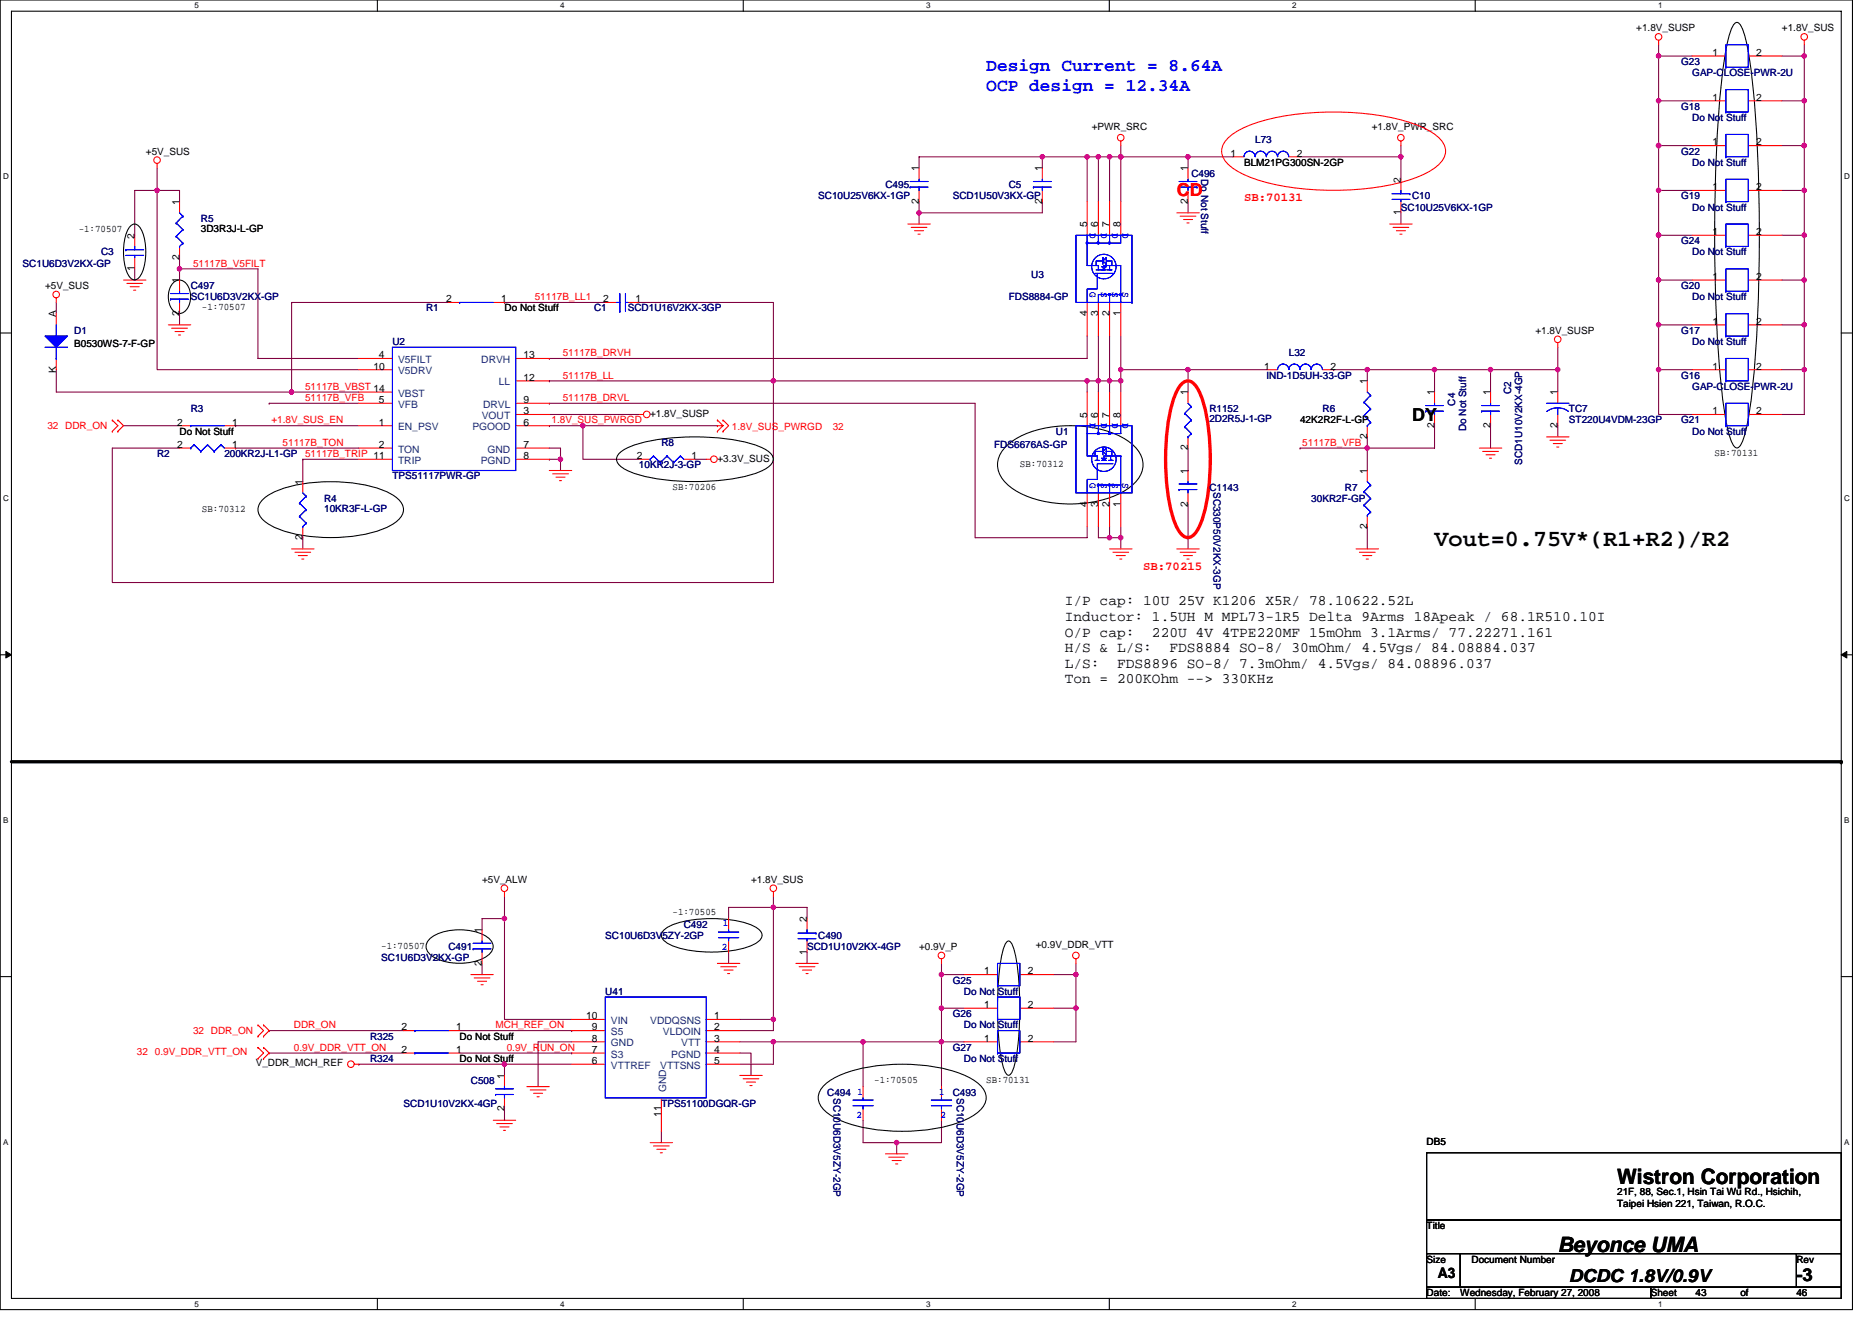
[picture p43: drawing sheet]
<svg xmlns="http://www.w3.org/2000/svg" width="297mm" height="210mm" viewBox="0 0 297 210" stroke-linecap="round" stroke-linejoin="round" font-family="sans-serif">
<defs><g id="words">
<text font-size="3.7" x="227.6" y="86.7">Vout=0.75V*(R1+R2)/R2</text>
<g font-size="3.4">
<text x="256.6" y="187.9">Wistron Corporation</text>
<text x="247.2" y="198.7">Beyonce UMA</text>
</g>
<g font-size="2.8" fill="#00f">
<text x="156.5" y="11.2">Design Current = 8.64A</text>
<text x="156.5" y="14.4">OCP design = 12.34A</text>
</g>
<text font-size="2.8" fill="#f00" x="186.7" y="31.1">CD</text>
<g font-size="2.8">
<text x="224.1" y="66.8">DY</text>
<text x="249" y="203.5">DCDC 1.8V/0.9V</text>
<text x="285" y="203.4">-3</text>
</g>
<g font-size="2.3">
<text x="168.9" y="96.1">I/P cap: 10U 25V K1206 X5R/ 78.10622.52L</text>
<text x="168.9" y="98.6">Inductor: 1.5UH M MPL73-1R5 Delta 9Arms 18Apeak / 68.1R510.10I</text>
<text x="168.9" y="101">O/P cap:</text>
<text x="182.8" y="101">220U 4V 4TPE220MF 15mOhm 3.1Arms/ 77.22271.161</text>
<text x="168.9" y="103.5">H/S &amp; L/S:</text>
<text x="168.9" y="106">L/S:</text>
<text x="177.3" y="106">FDS8896 SO-8/ 7.3mOhm/ 4.5Vgs/ 84.08896.037</text>
<text x="185.6" y="103.5">FDS8884 SO-8/ 30mOhm/ 4.5Vgs/ 84.08884.037</text>
<text x="168.9" y="108.5">Ton = 200KOhm --&gt; 330KHz</text>
<text x="228.2" y="202.9">A3</text>
</g>
<g font-size="1.9" fill="#f00">
<text x="197.4" y="31.9">SB:70131</text>
<text x="181.4" y="90.5">SB:70215</text>
</g>
<g font-size="1.6">
<text x="259.6" y="5">+1.8V_SUSP</text>
<text x="282.7" y="5">+1.8V_SUS</text>
<text x="271.7" y="8.9">1</text>
<text x="278.7" y="8.9">2</text>
<text x="271.7" y="16">1</text>
<text x="278.7" y="16">2</text>
<text x="173.2" y="20.6">+PWR_SRC</text>
<text x="217.7" y="20.6">+1.8V_PWR_SRC</text>
<text x="271.7" y="23.1">1</text>
<text x="278.7" y="23.1">2</text>
<text x="23.2" y="24.5">+5V_SUS</text>
<text x="145.8" y="27.2" transform="rotate(-90 145.8 27.2)">1</text>
<text x="165.4" y="27.2" transform="rotate(-90 165.4 27.2)">1</text>
<text x="188.5" y="27.2" transform="rotate(-90 188.5 27.2)">1</text>
<text x="195.3" y="24.9">1</text>
<text x="197.4" y="26.3">BLM21PG300SN-2GP</text>
<text x="205.8" y="24.9">2</text>
<text x="222.3" y="29" transform="rotate(-90 222.3 29)">2</text>
<text x="28.5" y="32.5" transform="rotate(-90 28.5 32.5)">1</text>
<text x="145.8" y="32.4" transform="rotate(-90 145.8 32.4)">2</text>
<text x="165.4" y="32.4" transform="rotate(-90 165.4 32.4)">2</text>
<text x="188.5" y="32.4" transform="rotate(-90 188.5 32.4)">2</text>
<text x="222.3" y="34.2" transform="rotate(-90 222.3 34.2)">1</text>
<text x="271.7" y="30.2">1</text>
<text x="278.7" y="30.2">2</text>
<text x="12.5" y="36.8">-1:70507</text>
<text x="21.4" y="37.9" transform="rotate(-90 21.4 37.9)">2</text>
<text x="28.5" y="41.3" transform="rotate(-90 28.5 41.3)">2</text>
<text x="31.9" y="36.8">3D3R3J-L-GP</text>
<text x="172.5" y="36.1" transform="rotate(-90 172.5 36.1)">5</text>
<text x="174.3" y="36.1" transform="rotate(-90 174.3 36.1)">6</text>
<text x="176" y="36.1" transform="rotate(-90 176 36.1)">7</text>
<text x="177.8" y="36.1" transform="rotate(-90 177.8 36.1)">8</text>
<text x="271.7" y="37.3">1</text>
<text x="278.7" y="37.3">2</text>
<text x="7.2" y="45.9">+5V_SUS</text>
<text x="21.4" y="43.1" transform="rotate(-90 21.4 43.1)">1</text>
<text x="28.5" y="45" transform="rotate(-90 28.5 45)">1</text>
<text x="70.8" y="48">2</text>
<text x="79.5" y="48">1</text>
<text x="95.7" y="48">2</text>
<text x="100.9" y="48">1</text>
<text x="271.7" y="44.4">1</text>
<text x="278.7" y="44.4">2</text>
<text x="8.9" y="50.3" transform="rotate(-90 8.9 50.3)">A</text>
<text x="28.5" y="50.2" transform="rotate(-90 28.5 50.2)">2</text>
<text x="32" y="49.3">-1:70507</text>
<text x="80" y="49.4">Do Not Stuff</text>
<text x="172.5" y="50.2" transform="rotate(-90 172.5 50.2)">4</text>
<text x="174.3" y="50.2" transform="rotate(-90 174.3 50.2)">3</text>
<text x="176" y="50.2" transform="rotate(-90 176 50.2)">2</text>
<text x="177.8" y="50.2" transform="rotate(-90 177.8 50.2)">1</text>
<text x="243.6" y="53">+1.8V_SUSP</text>
<text x="271.7" y="51.5">1</text>
<text x="278.7" y="51.5">2</text>
<text x="8.9" y="59.2" transform="rotate(-90 8.9 59.2)">K</text>
<text x="11.8" y="55.1">B0530WS-7-F-GP</text>
<text x="59.2" y="58.7">10</text>
<text x="60.1" y="56.9">4</text>
<text x="83.1" y="56.9">13</text>
<text x="200.6" y="58.7">1</text>
<text x="211.1" y="58.7">2</text>
<text x="271.7" y="58.7">1</text>
<text x="278.7" y="58.7">2</text>
<text x="60.1" y="64">5</text>
<text x="83.1" y="65.8">3</text>
<text x="83.1" y="60.4">12</text>
<text x="83.1" y="64">9</text>
<text x="188.5" y="62.8" transform="rotate(-90 188.5 62.8)">1</text>
<text x="216.9" y="61" transform="rotate(-90 216.9 61)">1</text>
<text x="227.6" y="62.8" transform="rotate(-90 227.6 62.8)">1</text>
<text x="236.5" y="62.8" transform="rotate(-90 236.5 62.8)">1</text>
<text x="247.2" y="62.8" transform="rotate(-90 247.2 62.8)">1</text>
<text x="271.7" y="65.8">1</text>
<text x="278.7" y="65.8">2</text>
<text x="28.1" y="67.5">2</text>
<text x="28.1" y="71.1">2</text>
<text x="28.5" y="69">Do Not Stuff</text>
<text x="36.8" y="67.5">1</text>
<text x="36.8" y="71.1">1</text>
<text x="60.1" y="67.5">1</text>
<text x="60.1" y="71.1">2</text>
<text x="83.1" y="67.5">6</text>
<text x="83.1" y="71.1">7</text>
<text x="103.2" y="66.1">+1.8V_SUSP</text>
<text x="172.5" y="66.3" transform="rotate(-90 172.5 66.3)">5</text>
<text x="174.3" y="66.3" transform="rotate(-90 174.3 66.3)">6</text>
<text x="176" y="66.3" transform="rotate(-90 176 66.3)">7</text>
<text x="177.8" y="66.3" transform="rotate(-90 177.8 66.3)">8</text>
<text x="188.5" y="71.5" transform="rotate(-90 188.5 71.5)">2</text>
<text x="206.3" y="67.2">42K2R2F-L-GP</text>
<text x="216.9" y="69.7" transform="rotate(-90 216.9 69.7)">2</text>
<text x="227.6" y="67.9" transform="rotate(-90 227.6 67.9)">2</text>
<text x="236.5" y="67.9" transform="rotate(-90 236.5 67.9)">2</text>
<text x="247.2" y="67.9" transform="rotate(-90 247.2 67.9)">2</text>
<text x="48" y="77" transform="rotate(-90 48 77)">1</text>
<text x="83.1" y="72.9">8</text>
<text x="101" y="72.9">2</text>
<text x="106.7" y="77.7">SB:70206</text>
<text x="109.7" y="72.9">1</text>
<text x="113.8" y="73.3">+3.3V_SUS</text>
<text x="161.8" y="74.1">SB:70312</text>
<text x="188.5" y="75.2" transform="rotate(-90 188.5 75.2)">1</text>
<text x="216.9" y="75.2" transform="rotate(-90 216.9 75.2)">1</text>
<text x="272.1" y="72.4">SB:70131</text>
<text x="32" y="81.3">SB:70312</text>
<text x="172.5" y="80.4" transform="rotate(-90 172.5 80.4)">4</text>
<text x="174.3" y="80.4" transform="rotate(-90 174.3 80.4)">3</text>
<text x="176" y="80.4" transform="rotate(-90 176 80.4)">2</text>
<text x="177.8" y="80.4" transform="rotate(-90 177.8 80.4)">1</text>
<text x="188.5" y="80.4" transform="rotate(-90 188.5 80.4)">2</text>
<text x="216.9" y="83.9" transform="rotate(-90 216.9 83.9)">2</text>
<text x="48" y="85.7" transform="rotate(-90 48 85.7)">2</text>
<text x="76.5" y="140.1">+5V_ALW</text>
<text x="119.2" y="140.1">+1.8V_SUS</text>
<text x="76.5" y="148.1" transform="rotate(-90 76.5 148.1)">1</text>
<text x="106.7" y="145.3">-1:70505</text>
<text x="128" y="146.3" transform="rotate(-90 128 146.3)">2</text>
<text x="60.5" y="150.6">-1:70507</text>
<text x="76.5" y="153.3" transform="rotate(-90 76.5 153.3)">2</text>
<text x="128" y="151.5" transform="rotate(-90 128 151.5)">1</text>
<text x="145.8" y="150.8">+0.9V_P</text>
<text x="156.1" y="154.7">1</text>
<text x="163.1" y="154.7">2</text>
<text x="164.3" y="150.4">+0.9V_DDR_VTT</text>
<text x="93" y="161.8">10</text>
<text x="113.3" y="161.8">1</text>
<text x="156.1" y="160">1</text>
<text x="163.1" y="160">2</text>
<text x="63.7" y="167.1">2</text>
<text x="63.7" y="163.6">2</text>
<text x="72.4" y="167.1">1</text>
<text x="72.4" y="163.6">1</text>
<text x="72.9" y="165">Do Not Stuff</text>
<text x="93.9" y="163.6">9</text>
<text x="93.9" y="165.3">8</text>
<text x="93.9" y="167.1">7</text>
<text x="113.3" y="165.3">3</text>
<text x="113.3" y="163.6">2</text>
<text x="113.3" y="167.1">4</text>
<text x="156.1" y="165.3">1</text>
<text x="163.1" y="165.3">2</text>
<text x="40.6" y="169.3">V_DDR_MCH_REF</text>
<text x="72.9" y="168.6">Do Not Stuff</text>
<text x="80" y="171.2" transform="rotate(-90 80 171.2)">1</text>
<text x="93.9" y="168.9">6</text>
<text x="113.3" y="168.9">5</text>
<text x="138.7" y="171.9">-1:70505</text>
<text x="156.5" y="171.9">SB:70131</text>
<text x="80" y="176.4" transform="rotate(-90 80 176.4)">2</text>
<text x="104.9" y="177.3" transform="rotate(-90 104.9 177.3)">11</text>
<text x="226.4" y="181.7">DB5</text>
<text x="256.6" y="189.7">21F, 88, Sec.1, Hsin Tai Wu Rd., Hsichih,</text>
<text x="256.6" y="191.5">Taipei Hsien 221, Taiwan, R.O.C.</text>
<text x="226.4" y="195.1">Title</text>
<text x="226.4" y="200.4">Size</text>
<text x="233.5" y="200.4">Document Number</text>
<text x="285" y="200.4">Rev</text>
<text x="226.4" y="205.7">Date:</text>
<text x="231.7" y="205.7">Wednesday, February 27, 2008</text>
<text x="261.9" y="205.7">Sheet</text>
<text x="269" y="205.7">43</text>
<text x="276.2" y="205.7">of</text>
<text x="285" y="205.7">46</text>
</g>
<g font-size="1.6" fill="#000080">
<text x="266.7" y="10.3">G23</text>
<text x="266.7" y="17.4">G18</text>
<text x="268.5" y="12.1">GAP-CLOSE-PWR-2U</text>
<text x="199.2" y="22.8">L73</text>
<text x="268.5" y="19.2">Do Not Stuff</text>
<text x="140.5" y="29.9">C495</text>
<text x="160.1" y="29.9">C5</text>
<text x="189" y="28.1">C496</text>
<text x="190.6" y="28.4" transform="rotate(90 190.6 28.4)">Do Not Stuff</text>
<text x="266.7" y="24.5">G22</text>
<text x="268.5" y="26.3">Do Not Stuff</text>
<text x="31.9" y="35.2">R5</text>
<text x="129.8" y="31.6">SC10U25V6KX-1GP</text>
<text x="151.2" y="31.6">SCD1U50V3KX-GP</text>
<text x="222.3" y="33.4">SC10U25V6KX-1GP</text>
<text x="224.1" y="31.6">C10</text>
<text x="266.7" y="31.6">G19</text>
<text x="268.5" y="33.4">Do Not Stuff</text>
<text x="16" y="40.5">C3</text>
<text x="266.7" y="38.8">G24</text>
<text x="268.5" y="40.5">Do Not Stuff</text>
<text x="3.6" y="42.3">SC1U6D3V2KX-GP</text>
<text x="30.3" y="45.9">C497</text>
<text x="30.3" y="47.6">SC1U6D3V2KX-GP</text>
<text x="160.1" y="47.6">FDS8884-GP</text>
<text x="163.6" y="44.1">U3</text>
<text x="266.7" y="45.9">G20</text>
<text x="268.5" y="47.6">Do Not Stuff</text>
<text x="11.8" y="53">D1</text>
<text x="67.6" y="49.4">R1</text>
<text x="94.3" y="49.4">C1</text>
<text x="99.6" y="49.4">SCD1U16V2KX-3GP</text>
<text x="266.7" y="53">G17</text>
<text x="62.3" y="54.8">U2</text>
<text x="204.5" y="56.5">L32</text>
<text x="268.5" y="54.8">Do Not Stuff</text>
<text x="30.3" y="65.4">R3</text>
<text x="191.9" y="65.4">R1152</text>
<text x="201" y="60.1">IND-1D5UH-33-GP</text>
<text x="209.8" y="65.4">R6</text>
<text x="230.9" y="64.4" transform="rotate(-90 230.9 64.4)">C4</text>
<text x="239.8" y="62.6" transform="rotate(-90 239.8 62.6)">C2</text>
<text x="249" y="65.4">TC7</text>
<text x="266.7" y="60.1">G16</text>
<text x="268.5" y="61.9">GAP-CLOSE-PWR-2U</text>
<text x="104.9" y="70.8">R8</text>
<text x="157.8" y="71.1">FDS6676AS-GP</text>
<text x="167.5" y="69">U1</text>
<text x="191.9" y="67">2D2R5J-1-GP</text>
<text x="232.7" y="68.5" transform="rotate(-90 232.7 68.5)">Do Not Stuff</text>
<text x="249" y="67.2">ST220U4VDM-23GP</text>
<text x="266.7" y="67.2">G21</text>
<text x="268.5" y="69">Do Not Stuff</text>
<text x="24.9" y="72.5">R2</text>
<text x="35.6" y="72.5">200KR2J-L1-GP</text>
<text x="62.3" y="76.1">TPS51117PWR-GP</text>
<text x="101.4" y="74.3">10KR2J-3-GP</text>
<text x="191.9" y="77.9">C1143</text>
<text x="213.4" y="77.9">R7</text>
<text x="241.6" y="73.8" transform="rotate(-90 241.6 73.8)">SCD1U10V2KX-4GP</text>
<text x="51.4" y="79.7">R4</text>
<text x="51.4" y="81.3">10KR3F-L-GP</text>
<text x="192.5" y="78.1" transform="rotate(90 192.5 78.1)">SC330P50V2KX-3GP</text>
<text x="208.1" y="79.7">30KR2F-GP</text>
<text x="96.1" y="149">SC10U6D3V5ZY-2GP</text>
<text x="108.5" y="147.2">C492</text>
<text x="129.8" y="149">C490</text>
<text x="60.5" y="152.5">SC1U6D3V2KX-GP</text>
<text x="71.2" y="150.8">C491</text>
<text x="128.1" y="150.8">SCD1U10V2KX-4GP</text>
<text x="96.1" y="157.9">U41</text>
<text x="151.2" y="156.1">G25</text>
<text x="151.2" y="161.4">G26</text>
<text x="152.9" y="157.9">Do Not Stuff</text>
<text x="58.7" y="165">R325</text>
<text x="151.2" y="166.8">G27</text>
<text x="152.9" y="163.2">Do Not Stuff</text>
<text x="58.7" y="168.6">R324</text>
<text x="74.7" y="172.1">C508</text>
<text x="131.3" y="173.9">C494</text>
<text x="151.2" y="173.9">C493</text>
<text x="152.9" y="168.6">Do Not Stuff</text>
<text x="64" y="175.7">SCD1U10V2KX-4GP</text>
<text x="104.9" y="175.7">TPS51100DGQR-GP</text>
<text x="132.3" y="174.2" transform="rotate(90 132.3 174.2)">SC10U6D3V5ZY-2GP</text>
<text x="151.8" y="174.2" transform="rotate(90 151.8 174.2)">SC10U6D3V5ZY-2GP</text>
</g>
<g font-size="1.6" fill="#00f">
<text x="172.9" y="37" transform="rotate(90 172.9 37)">D</text>
<text x="174.7" y="37" transform="rotate(90 174.7 37)">D</text>
<text x="176.5" y="37" transform="rotate(90 176.5 37)">D</text>
<text x="178.1" y="37" transform="rotate(90 178.1 37)">D</text>
<text x="172.9" y="46.4" transform="rotate(90 172.9 46.4)">G</text>
<text x="174.7" y="46.4" transform="rotate(90 174.7 46.4)">S</text>
<text x="176.5" y="46.4" transform="rotate(90 176.5 46.4)">S</text>
<text x="178.1" y="46.4" transform="rotate(90 178.1 46.4)">S</text>
<text x="172.9" y="67.2" transform="rotate(90 172.9 67.2)">D</text>
<text x="174.7" y="67.2" transform="rotate(90 174.7 67.2)">D</text>
<text x="176.5" y="67.2" transform="rotate(90 176.5 67.2)">D</text>
<text x="178.1" y="67.2" transform="rotate(90 178.1 67.2)">D</text>
<text x="172.9" y="76.6" transform="rotate(90 172.9 76.6)">G</text>
<text x="174.7" y="76.6" transform="rotate(90 174.7 76.6)">S</text>
<text x="176.5" y="76.6" transform="rotate(90 176.5 76.6)">S</text>
<text x="178.1" y="76.6" transform="rotate(90 178.1 76.6)">S</text>
<text x="114.7" y="147">1</text>
<text x="114.6" y="150.8">2</text>
<text x="136.1" y="173.7">1</text>
<text x="149" y="173.7">1</text>
<text x="135.9" y="177.4">2</text>
<text x="149.2" y="177.4">2</text>
</g>
<g font-size="1.6" fill="#f00">
<text x="30.6" y="42.3">51117B_V5FILT</text>
<text x="84.9" y="47.6">51117B_LL1</text>
<text x="89.3" y="56.5">51117B_DRVH</text>
<text x="48.4" y="61.9">51117B_VBST 14</text>
<text x="48.4" y="63.6">51117B_VFB</text>
<text x="89.3" y="63.6">51117B_DRVL</text>
<text x="89.3" y="60.1">51117B_LL</text>
<text x="7.5" y="68.1">32 DDR_ON</text>
<text x="43.1" y="67.2">+1.8V_SUS_EN</text>
<text x="44.8" y="70.8">51117B_TON</text>
<text x="87.5" y="67.2">1.8V_SUS_PWRGD</text>
<text x="116.1" y="68.3">1.8V_SUS_PWRGD</text>
<text x="132.1" y="68.3">32</text>
<text x="206.6" y="70.8">51117B_VFB</text>
<text x="48.4" y="72.5">51117B_TRIP 11</text>
<text x="21.7" y="167.5">32</text>
<text x="24.6" y="167.5">0.9V_DDR_VTT_ON</text>
<text x="30.6" y="164.1">32 DDR_ON</text>
<text x="46.6" y="163.2">DDR_ON</text>
<text x="46.6" y="166.8">0.9V_DDR_VTT_ON</text>
<text x="78.6" y="163.2">MCH_REF_ON</text>
<text x="80.4" y="166.8">0.9V_RUN_ON</text>
</g>
<g font-size="1.6" fill="#004080">
<text x="63.2" y="57.6">V5FILT</text>
<text x="63.2" y="59.4">V5DRV</text>
<text x="76.4" y="57.6">DRVH</text>
<text x="63.2" y="64.7">VFB</text>
<text x="63.2" y="62.9">VBST</text>
<text x="76.6" y="64.7">DRVL</text>
<text x="79.2" y="61.2">LL</text>
<text x="63.2" y="68.3">EN_PSV</text>
<text x="63.2" y="71.8">TON</text>
<text x="74.9" y="68.3">PGOOD</text>
<text x="76.5" y="66.5">VOUT</text>
<text x="77.4" y="71.8">GND</text>
<text x="63.2" y="73.6">TRIP</text>
<text x="76.3" y="73.6">PGND</text>
<text x="96.9" y="162.5">VIN</text>
<text x="96.9" y="164.3">S5</text>
<text x="96.9" y="166.1">GND</text>
<text x="96.9" y="167.9">S3</text>
<text x="103.2" y="162.5">VDDQSNS</text>
<text x="105.2" y="164.3">VLDOIN</text>
<text x="106.5" y="167.9">PGND</text>
<text x="108.1" y="166.1">VTT</text>
<text x="96.9" y="169.6">VTTREF</text>
<text x="104.8" y="169.6">VTTSNS</text>
<text x="105.7" y="173.4" transform="rotate(-90 105.7 173.4)">GND</text>
</g>
<g font-size="1.3">
<text x="30.8" y="1.3">5</text>
<text x="88.9" y="1.3">4</text>
<text x="147" y="1.3">3</text>
<text x="205" y="1.3">2</text>
<text x="263.1" y="1.3">1</text>
<text x=".5" y="28.4">D</text>
<text x="292.6" y="28.4">D</text>
<text x=".5" y="79.5">C</text>
<text x="292.6" y="79.5">C</text>
<text x=".5" y="130.6">B</text>
<text x="292.6" y="130.6">B</text>
<text x=".5" y="181.7">A</text>
<text x="292.6" y="181.7">A</text>
<text x="30.8" y="207.4">5</text>
<text x="88.9" y="207.4">4</text>
<text x="147" y="207.4">3</text>
<text x="205" y="207.4">2</text>
<text x="263.1" y="207.4">1</text>
</g>
</g></defs>
<path d="M0 0h293.9v207.9h-293.9zM1.8 1.8h290.4v204.3h-290.4z" fill="none" stroke="#000" stroke-width=".17"/>
<g fill="#fff">
<path d="M30.8 .2h.7v1.4h-.7z"/>
<path d="M30.8 206.3h.7v1.4h-.7z"/>
</g>
<path d="M59.9 0v1.8M59.9 206.1v1.8" fill="none" stroke="#000" stroke-width=".17"/>
<g fill="#fff">
<path d="M88.9 .2h.7v1.4h-.7z"/>
<path d="M88.9 206.3h.7v1.4h-.7z"/>
</g>
<path d="M117.9 0v1.8M117.9 206.1v1.8" fill="none" stroke="#000" stroke-width=".17"/>
<g fill="#fff">
<path d="M147 .2h.7v1.4h-.7z"/>
<path d="M147 206.3h.7v1.4h-.7z"/>
</g>
<path d="M176 0v1.8M176 206.1v1.8" fill="none" stroke="#000" stroke-width=".17"/>
<g fill="#fff">
<path d="M205 .2h.7v1.4h-.7z"/>
<path d="M205 206.3h.7v1.4h-.7z"/>
</g>
<path d="M234.1 0v1.8M234.1 206.1v1.8" fill="none" stroke="#000" stroke-width=".17"/>
<g fill="#fff">
<path d="M263.1 .2h.7v1.4h-.7z"/>
<path d="M263.1 206.3h.7v1.4h-.7z"/>
<path d="M.5 27.3h.9v1.4h-.9z"/>
<path d="M292.6 27.3h.9v1.4h-.9z"/>
<path d="M.5 78.4h.9v1.4h-.9z"/>
<path d="M292.6 78.4h.9v1.4h-.9z"/>
</g>
<path d="M0 52.9h1.8M292.2 52.9h1.7" fill="none" stroke="#000" stroke-width=".17"/>
<g fill="#fff">
<path d="M.5 129.5h.8v1.4h-.8z"/>
<path d="M292.6 129.5h.9v1.4h-.9z"/>
</g>
<path d="M0 103.9h1.8M292.2 103.9h1.7" fill="none" stroke="#000" stroke-width=".17"/>
<path d="M.9 103.4l.9 .5-.9 .5zM292.2 103.9l.8-.5v1z" fill="#000" stroke="#000" stroke-width=".16"/>
<g fill="#fff">
<path d="M.5 180.5h.8v1.4h-.8z"/>
<path d="M292.6 180.5h.9v1.4h-.9z"/>
</g>
<g fill="none" stroke="#000" stroke-width=".17">
<path d="M275.3 3.7l.3-.1 .3 .1a6.7 6.7 0 0 1 1.2 3.1 134.9 134.9 0 0 1 1.9 21.5 240.2 240.2 0 0 1-1.3 36.6 21.1 21.1 0 0 1-1.5 5.7l-.3 .4-.3 .1-.3-.1a6.7 6.7 0 0 1-1.2-3.2 135.8 135.8 0 0 1-1.9-21.5 242 242 0 0 1 1.4-36.6 21.1 21.1 0 0 1 1.4-5.6zM20.7 35.9a.96 .96 0 0 1 .9-.3 .96 .96 0 0 1 .7 .7 9 9 0 0 1 0 7.4 1.02 1.02 0 0 1-.9 .7 1.02 1.02 0 0 1-1-.7 9.1 9.1 0 0 1 0-7.4zM27.6 44.8a1.5 1.5 0 0 1 2.4 1 3.2 3.2 0 0 1-1.1 3.9 1.54 1.54 0 0 1-2-1.3 3.5 3.5 0 0 1 .7-3.6zM41.8 79.2a12.6 12.6 0 0 1 6.2-2.4 25.1 25.1 0 0 1 13.6 1.4 3.7 3.7 0 0 1 2.4 2.7 2.88 2.88 0 0 1-1.6 2.2 19.6 19.6 0 0 1-9.9 2.2 19.6 19.6 0 0 1-10-2.2 2.61 2.61 0 0 1-1.5-2.8l.3-.6zM98.3 71.9a11.4 11.4 0 0 1 5.7-2.1 37 37 0 0 1 16.1 .9 4.4 4.4 0 0 1 2.5 1.7 1.49 1.49 0 0 1-.9 1.9 16.4 16.4 0 0 1-6.6 1.9 35.6 35.6 0 0 1-14.7-1.1 4.3 4.3 0 0 1-2.5-1.7l-.1-.5 .1-.5zM159.9 70.6a15.2 15.2 0 0 1 9.9-3 15.3 15.3 0 0 1 10 3 3.9 3.9 0 0 1 0 6.3 15.3 15.3 0 0 1-10 3.1 15.2 15.2 0 0 1-9.9-3.1 3.9 3.9 0 0 1 0-6.3zM0 155h1.8M68 149.2a6.7 6.7 0 0 1 4.9-1.6 6.8 6.8 0 0 1 4.9 1.6 1.59 1.59 0 0 1-.5 2.5 8.8 8.8 0 0 1-8.8 0 1.65 1.65 0 0 1-.5-2.5zM105.3 147.6a9.3 9.3 0 0 1 5.1-1.7 19.2 19.2 0 0 1 9 1 2.11 2.11 0 0 1 1.5 1.5 2.12 2.12 0 0 1-1.5 1.6 19.5 19.5 0 0 1-12.9 0 2.12 2.12 0 0 1-1.6-1.6l.1-.4zM159.8 149.5l.2-.1a2.04 2.04 0 0 1 1 1.7 49.5 49.5 0 0 1 0 17.8 2.05 2.05 0 0 1-1 1.8 2.04 2.04 0 0 1-.9-1.8 50.4 50.4 0 0 1 0-17.8l.4-1.3zM292.2 155h1.7M130.7 172.3a12.5 12.5 0 0 1 6.2-2.8 29.5 29.5 0 0 1 16.2 1.2 5.9 5.9 0 0 1 3.3 2.9 2.81 2.81 0 0 1-1.5 3.1 19.6 19.6 0 0 1-10.1 2.8 26.6 26.6 0 0 1-11.6-1.7 5.9 5.9 0 0 1-3.3-2.9 2.54 2.54 0 0 1 .8-2.6z"/>
<path d="M226.4 199h5.3v5.3h-5.3zM226.4 183h65.8v10.6h-65.8zM226.4 193.6h65.8v5.4h-65.8zM231.7 199h53.3v5.3h-53.3zM285 199h7.2v5.3h-7.2zM226.4 204.3h35.5v1.8h-35.5zM261.9 204.3h30.3v1.8h-30.3z"/>
</g>
<g fill="none" stroke="#800040" stroke-width=".17">
<path d="M263.2 8.9h.1M263.2 8.9h5.3M263.2 16h5.3M263.2 16v7.1h5.3M263.2 16h.1M263.2 7.1v1.8M263.2 8.9v7.1M282.7 8.9h3.6M282.7 16h3.6M286.3 8.9h.1M286.3 16h.1M286.3 7.1v1.8"/>
<path d="M286.3 8.9v35.5M24.9 30.2h3.6v1.8M24.9 30.2h-3.5v7.1M24.9 26.7v3.5M24.9 30.2v28.5h32M24.9 30.2h.1M145.8 33.8v1.8M145.8 32v1.8M145.8 33.8h.1M165.4 24.9h.1M165.4 24.9h-19.6v1.8M165.4 24.9v1.8"/>
<path d="M165.4 32v1.8h-19.6M165.4 24.9h7.1M172.5 24.9v7.1M172.5 24.9h1.8M174.3 24.9v7.1M174.3 24.9h.1M174.3 24.9h14.2M176.1 24.9v7.1M176.1 24.9h.1M177.8 24.9v7.1M177.8 23.1v1.8M177.8 24.9h.1"/>
<path d="M188.5 32v1.8M188.5 24.9v1.8M188.5 24.9h7.1M206.3 24.9h16M222.3 24.9h.1M222.3 33.8v1.8M222.3 23.1v1.8M222.3 24.9v3.5M263.2 37.3h.1M263.2 37.3h5.3M263.2 23.1v7.1h5.3M263.2 23.1h.1"/>
<path d="M263.2 30.2h.1M263.2 30.2v14.2M282.7 37.3h3.6M282.7 30.2h3.6M282.7 23.1h3.6M286.3 30.2h.1M286.3 37.3h.1M286.3 23.1h.1M8.9 48v1.8M8.9 58.7v3.5h37.4M21.4 42.7v1.7M28.5 49.8v1.8"/>
<path d="M28.5 40.9v1.8M28.5 42.7h.1M28.5 42.7h12.4v14.2h16M28.5 42.7v1.7M46.3 48h24.9M46.3 48h.1M46.3 48v14.2M80 48h.1M80 48h16.1M87.2 56.9h.1M101.4 48h21.3v12.5M172.5 53.3v3.6h-85.3"/>
<path d="M174.3 53.3v7.2M176.1 53.3v7.2M177.8 58.7h.1M177.8 53.3v5.4M177.8 58.7h10.7v3.5M177.8 58.7v1.8M188.5 58.7h.1M188.5 58.7h12.5M211.6 58.7h.1M211.6 58.7h5.4M217 58.7h10.6M217 58.7v1.8"/>
<path d="M227.6 58.7h.1M227.6 58.7h8.9v3.5M227.6 58.7v3.5M236.5 58.7h.1M236.5 58.7h10.7M247.2 55.1v3.6M247.2 58.7v3.5M263.2 51.6h5.3M263.2 51.6v7.1h5.3M263.2 51.6h.1M263.2 58.7v7.1h5.3M263.2 58.7h.1"/>
<path d="M263.2 44.4v7.2M263.2 44.4h5.3M282.7 51.6h3.6M282.7 58.7h3.6M282.7 44.4h3.6M286.3 51.6h.1M286.3 51.6v14.2h-3.6M286.3 58.7h.1M286.3 44.4v7.2M19.6 67.6h8.9M37.4 67.6h.1M37.4 71.1h.1"/>
<path d="M37.4 71.1h19.5M37.4 67.6h19.5M42.7 64h.1M42.7 64h14.2M46.3 62.2h.1M46.3 62.2h10.6M48 72.9h.1M48 72.9v3.6M48 72.9h8.9M87.2 64h67.5v21.3h17.8v-1.7M87.2 71.1h1.7v1.8M87.2 72.9h1.7v1.8"/>
<path d="M87.2 72.9h.1M87.2 65.8h14.2M87.2 67.6h5.3v5.3h8.9M87.2 67.6h.1M87.2 64h.1M87.2 60.5h.1M87.2 60.5h85.3M92.5 67.6h.1M92.5 67.6h21.3M110.3 72.9h1.8M122.7 60.5v32h-104.9v-21.4h10.7M122.7 60.5h.1"/>
<path d="M172.5 60.5v1.7M172.5 60.5h1.8M174.3 60.5v1.7M174.3 60.5h.1M174.3 60.5h3.5M176.1 60.5h.1M176.1 60.5v1.7M177.8 60.5v1.7M188.5 74.7h.1M188.5 71.1v3.6M206.3 71.1h.1M206.3 71.1h10.7"/>
<path d="M217 71.1v3.6M217 69.3v1.8M227.6 67.6v3.5h-10.6M236.5 67.6v3.5M247.2 67.6v1.7M48 85.3v1.8M174.3 83.6v1.7h1.8M176.1 85.3h.1M176.1 83.6v1.7M176.1 85.3h1.7M177.8 83.6v1.7M177.8 85.3v1.8"/>
<path d="M188.5 80v7.1M217 83.6v3.5M76.5 152.9v1.8M80 145.8h.1M80 145.8v16h10.7M80 145.8h-3.5v1.8M80 142.2v3.6M115.6 151.1v1.8M122.7 144v19.6h-5.3M122.7 142.2v1.8M122.7 144h-7.1v1.8M122.7 144h.1"/>
<path d="M122.7 144h5.4v1.8M128.1 151.1v1.8M149.4 154.7h.1M149.4 154.7h3.5M149.4 152.9v1.8M149.4 154.7v10.7M167.2 154.7h3.5M170.7 154.7h.1M170.7 154.7v10.7h-3.5M170.7 152.9v1.8M42.7 163.6h.1M42.7 167.1h.1"/>
<path d="M42.7 163.6h21.3M42.7 167.1h21.3M56.9 168.9h.1M56.9 168.9h23.1M72.9 163.6h17.8M72.9 167.1h17.8M80 168.9h10.7M80 168.9v1.8M80 176v1.8M90.7 165.4h-5.3v7.1M90.7 163.6h.1M90.7 167.1h.1"/>
<path d="M104.9 179.6v1.8M117.4 167.1h1.8v3.6M117.4 161.8h5.3M117.4 165.4h5.3M122.7 165.4h14.2M122.7 161.8h.1M122.7 165.4h.1M122.7 165.4v3.5h-5.3M136.9 177.8v3.6h5.4M136.9 165.4v7.1M136.9 165.4h.1M136.9 165.4h16"/>
<path d="M149.4 177.8v3.6h-7.1M149.4 160h3.5M149.4 165.4v7.1M149.4 165.4h.1M149.4 160h.1M167.2 160h3.5M170.7 160h.1M142.3 181.4h.1M142.3 181.4v1.7"/>
</g>
<g fill="#f0f" stroke="#f0f" stroke-width=".17">
<circle cx="80" cy="145.8" r=".35"/>
<circle cx="170.7" cy="154.7" r=".35"/>
<circle cx="142.3" cy="181.3" r=".35"/>
<circle cx="149.4" cy="154.7" r=".35"/>
<circle cx="149.4" cy="165.3" r=".35"/>
<circle cx="122.7" cy="161.8" r=".35"/>
<circle cx="170.7" cy="160" r=".35"/>
<circle cx="122.7" cy="165.3" r=".35"/>
<circle cx="122.7" cy="144" r=".35"/>
<circle cx="80" cy="168.9" r=".35"/>
<circle cx="177.8" cy="60.4" r=".35"/>
<circle cx="176" cy="60.4" r=".35"/>
<circle cx="174.3" cy="60.4" r=".35"/>
<circle cx="177.8" cy="85.3" r=".35"/>
<circle cx="176" cy="85.3" r=".35"/>
<circle cx="177.8" cy="24.9" r=".35"/>
<circle cx="176" cy="24.9" r=".35"/>
<circle cx="216.9" cy="58.7" r=".35"/>
<circle cx="172.5" cy="24.9" r=".35"/>
<circle cx="165.4" cy="24.9" r=".35"/>
<circle cx="247.2" cy="58.7" r=".35"/>
<circle cx="236.5" cy="58.7" r=".35"/>
<circle cx="188.5" cy="24.9" r=".35"/>
<circle cx="286.3" cy="8.9" r=".35"/>
<circle cx="188.5" cy="58.7" r=".35"/>
<circle cx="145.8" cy="33.8" r=".35"/>
<circle cx="286.3" cy="51.5" r=".35"/>
<circle cx="286.3" cy="58.7" r=".35"/>
<circle cx="263.2" cy="51.5" r=".35"/>
<circle cx="263.2" cy="58.7" r=".35"/>
<circle cx="174.3" cy="24.9" r=".35"/>
<circle cx="216.9" cy="71.1" r=".35"/>
<circle cx="263.2" cy="8.9" r=".35"/>
<circle cx="263.2" cy="44.4" r=".35"/>
<circle cx="263.2" cy="37.3" r=".35"/>
<circle cx="286.3" cy="30.2" r=".35"/>
<circle cx="286.3" cy="44.4" r=".35"/>
<circle cx="286.3" cy="37.3" r=".35"/>
<circle cx="286.3" cy="23.1" r=".35"/>
<circle cx="286.3" cy="16" r=".35"/>
<circle cx="263.2" cy="23.1" r=".35"/>
<circle cx="263.2" cy="16" r=".35"/>
<circle cx="263.2" cy="30.2" r=".35"/>
<circle cx="88.9" cy="72.9" r=".35"/>
<circle cx="28.5" cy="42.7" r=".35"/>
<circle cx="24.9" cy="30.2" r=".35"/>
<circle cx="136.9" cy="165.3" r=".35"/>
<circle cx="149.4" cy="160" r=".35"/>
<circle cx="92.5" cy="67.6" r=".35"/>
<circle cx="227.6" cy="58.7" r=".35"/>
<circle cx="172.5" cy="60.4" r=".35"/>
<circle cx="122.7" cy="60.4" r=".35"/>
<circle cx="46.3" cy="62.2" r=".35"/>
<circle cx="222.3" cy="24.9" r=".35"/>
<circle cx="177.8" cy="58.7" r=".35"/>
</g>
<g fill="none" stroke="#f00" stroke-width=".17">
<path d="M263.2 6.4v.7M268.5 16h5.4M268.5 8.9h5.4M277.4 16h5.3M277.4 8.9h5.3M286.3 6.4v.7M21.4 37.3v1.8M24.9 26v.7M28.5 32v1.8M28.5 39.1v1.8M144.1 35.6h3.5M144.6 36.1h2.5"/>
<path d="M145.1 36.6h1.5M145.7 37.2h.3M145.8 26.7v1.7M145.8 30.2v1.8M165.4 26.7v1.7M165.4 30.2v1.8M172.5 32v5.3M174.3 32v5.3M176.1 32v5.3M177.8 22.4v.7M177.8 32v5.3M186.7 33.8h3.6"/>
<path d="M187.3 34.3h2.5M187.8 34.8h1.4M188.3 35.4h.4M188.5 26.7v1.7M188.5 30.2v1.8M194.9 21.9a15.6 15.6 0 0 1 7.2-3.2 45.3 45.3 0 0 1 22.1 .9 10.1 10.1 0 0 1 4.7 3 2.54 2.54 0 0 1-.6 3.5 15.6 15.6 0 0 1-7.2 3.1 45 45 0 0 1-22.1-.8 10 10 0 0 1-4.7-3 2.54 2.54 0 0 1 .6-3.5zM195.6 24.9h1.8M204.5 24.9h1.8M220.5 35.6h3.6M221 36.1h2.5M221.6 36.6h1.4M222.1 37.2h.4"/>
<path d="M222.3 22.4v.7M222.3 28.4v1.8M222.3 32v1.8M268.5 37.3h5.4M268.5 30.2h5.4M268.5 23.1h5.4M277.4 37.3h5.3M277.4 30.2h5.3M277.4 23.1h5.3M8.9 47.3v.7M8.9 49.8v1.8M8.9 56.9v1.8"/>
<path d="M19.6 44.4h3.6M20.1 45h2.5M20.7 45.5h1.4M21.2 46.1h.3M21.4 40.9v1.8M26.7 51.6h3.6M27.2 52.1h2.5M27.8 52.6h1.4M28.3 53.2h.4M28.5 44.4v1.8M28.5 48v1.8M56.9 58.7h5.4"/>
<path d="M56.9 56.9h5.4M71.2 48h1.7M78.3 48h1.7M81.8 56.9h5.4M96.1 48h1.7M99.6 48h1.8M172.5 48v5.3M174.3 48v5.3M176.1 48v5.3M177.8 48v5.3M201 58.7h1.7M209.8 58.7h1.8"/>
<path d="M247.2 54.4v.7M268.5 58.7h5.4M268.5 51.6h5.4M268.5 44.4h5.4M277.4 58.7h5.3M277.4 51.6h5.3M277.4 44.4h5.3M17.8 68.5h.1M17.8 66.7h.1M17.8 66.7l.9 .9-.9 .9M18.7 66.7h.1M18.7 68.5h.1"/>
<path d="M18.7 66.7l.9 .9-.9 .9M28.5 67.6h1.8M28.5 71.1h1.8M35.6 67.6h1.8M35.6 71.1h1.8M48 76.5v1.7M56.9 67.6h5.4M56.9 72.9h5.4M56.9 71.1h5.4M56.9 64h5.4M56.9 62.2h5.4M81.8 67.6h5.4"/>
<path d="M81.8 65.8h5.4M81.8 72.9h5.4M81.8 71.1h5.4M81.8 64h5.4M81.8 60.5h5.4M87.2 74.7h3.5M87.7 75.2h2.5M88.2 75.7h1.5M88.8 76.3h.3M101.4 65.8h.7M101.4 72.9h1.8M108.5 72.9h1.8"/>
<path d="M112.1 72.9h.7M113.8 66.7h.1M113.8 68.5h.1M113.8 67.6h.1M113.8 66.7l.9 .9M113.8 67.6h.9M114.7 66.7h.1M114.7 68.5h.1M114.7 66.7l.9 .9-.9 .9M114.7 67.6l-.9 .9M172.5 62.2v5.4M172.5 78.2v5.4"/>
<path d="M174.3 62.2v5.4M174.3 78.2v5.4M176.1 62.2v5.4M176.1 78.2v5.4M177.8 62.2v5.4M177.8 78.2v5.4M188.5 62.2v1.8M188.5 69.3v1.8M188.5 74.7v1.8M188.5 78.2v1.8M217 60.5v1.7M217 67.6v1.7"/>
<path d="M217 74.7v1.8M227.6 62.2v1.8M227.6 65.8v1.8M234.7 71.1h3.6M235.3 71.6h2.5M235.8 72.2h1.4M236.3 72.7h.4M236.5 62.2v1.8M236.5 65.8v1.8M245.4 69.3h3.6M245.9 69.9h2.5M246.5 70.4h1.4"/>
<path d="M247 71h.4M247.2 62.2v1.8M247.2 65.8v1.8M268.5 65.8h5.4M277.4 65.8h5.3M46.3 87.1h3.5M46.8 87.7h2.5M47.3 88.2h1.5M47.9 88.7h.3M48 83.6v1.7M176.1 87.1h3.5M176.6 87.7h2.5"/>
<path d="M177.1 88.2h1.5M177.7 88.7h.3M186.7 87.1h3.6M187.3 87.7h2.5M187.8 88.2h1.4M188.3 88.7h.4M215.2 87.1h3.5M215.7 87.7h2.5M216.2 88.2h1.5M216.8 88.7h.3M217 81.8v1.8M74.7 154.7h3.6"/>
<path d="M75.2 155.2h2.5M75.8 155.7h1.4M76.3 156.3h.4M76.5 147.6v1.8M76.5 151.1v1.8M80 141.5v.7M113.8 152.9h3.6M114.4 153.4h2.5M114.9 154h1.4M115.4 154.5h.4M115.6 145.8v1.8M115.6 149.4v1.7"/>
<path d="M122.7 141.5v.7M126.3 152.9h3.5M126.8 153.4h2.5M127.3 154h1.5M127.9 154.5h.3M128.1 145.8v1.8M128.1 149.4v1.7M149.4 152.2v.7M152.9 154.7h5.4M161.8 154.7h5.4M170.7 152.2v.7M40.9 168h.1"/>
<path d="M40.9 166.2h.1M40.9 164.5h.1M40.9 162.7h.1M40.9 166.2l.9 .9-.9 .9M40.9 162.7l.9 .9-.9 .9M41.8 166.2h.1M41.8 168h.1M41.8 162.7h.1M41.8 164.5h.1M41.8 166.2l.9 .9-.9 .9M41.8 162.7l.9 .9-.9 .9M56.2 168.9h.7"/>
<path d="M64 167.1h1.8M64 163.6h1.8M71.2 167.1h1.7M71.2 163.6h1.7M78.3 177.8h3.5M78.8 178.3h2.5M79.3 178.9h1.5M79.9 179.4h.3M80 170.7v1.8M80 174.2v1.8M83.6 172.5h3.6M84.1 173h2.5"/>
<path d="M84.7 173.5h1.4M85.2 174.1h.4M90.7 167.1h5.4M90.7 165.4h5.4M90.7 163.6h5.4M90.7 161.8h5.4M90.7 168.9h5.4M104.9 174.2v5.4M112.1 167.1h5.3M112.1 165.4h5.3M112.1 163.6h5.3M112.1 161.8h5.3"/>
<path d="M112.1 168.9h5.3M117.4 170.7h3.5M117.9 171.2h2.5M118.4 171.7h1.5M119 172.3h.3M136.9 172.5v1.7M136.9 176v1.8M149.4 172.5v1.7M149.4 176v1.8M152.9 160h5.4M152.9 165.4h5.4M161.8 160h5.4"/>
<path d="M161.8 165.4h5.4M103.2 181.4h3.5M103.7 181.9h2.5M104.2 182.4h1.5M104.8 183h.3M140.5 183.1h3.6M141 183.7h2.5M141.6 184.2h1.4M142.1 184.7h.3"/>
<circle cx="263.2" cy="5.9" r=".52"/>
<circle cx="286.3" cy="5.9" r=".52"/>
<circle cx="24.9" cy="25.4" r=".52"/>
<circle cx="177.8" cy="21.9" r=".52"/>
<circle cx="222.3" cy="21.9" r=".52"/>
<circle cx="8.9" cy="46.7" r=".52"/>
<circle cx="247.2" cy="53.9" r=".52"/>
<circle cx="102.6" cy="65.8" r=".52"/>
<circle cx="113.3" cy="72.9" r=".52"/>
<circle cx="80" cy="141" r=".52"/>
<circle cx="122.7" cy="141" r=".52"/>
<circle cx="149.4" cy="151.6" r=".52"/>
<circle cx="170.7" cy="151.6" r=".52"/>
<circle cx="55.7" cy="168.9" r=".52"/>
</g>
<path d="M1.8 120.9h290.4M292.2 120.9h.1" fill="none" stroke="#000" stroke-width=".53"/>
<path d="M187.5 60.9a1.23 1.23 0 0 1 1.9 0 11.3 11.3 0 0 1 2.2 5.7 36.9 36.9 0 0 1-.9 16.1 4.4 4.4 0 0 1-1.7 2.5 1.48 1.48 0 0 1-1.9-.9 16.5 16.5 0 0 1-1.9-6.6 35.9 35.9 0 0 1 1.1-14.7l.8-1.6z" fill="none" stroke="#f00" stroke-width=".53"/>
<g fill="none" stroke="#00f" stroke-width=".17">
<path d="M273.9 14.2h3.5v3.6h-3.5zM273.9 17.8h.1M273.9 7.1h3.5v3.6h-3.5zM273.9 10.7h.1M20 39.6h.1M20 39.6h2.8M21.4 39.1v.5M28 35.4h.1M28 37.5h.1M28 35.4l1 1M28 37.5l1 1.1M28.5 39.1h.1"/>
<path d="M28.5 33.8l.5 .5M29 34.3h.1M29 36.4h.1M29 38.6h.1M29 34.3l-1 1.1M29 36.4l-1 1.1M29 38.6l-.5 .5M144.4 28.8h2.9M144.4 29.7h.1M144.4 29.7h2.9M145.8 28.4v.4M145.8 29.7v.5"/>
<path d="M164 28.8h2.8M164 29.7h.1M164 29.7h2.8M165.4 28.4v.4M165.4 29.7v.5M170.7 37.3h8.9v10.7h-8.9zM172.4 38.4h.2v.3h-.2zM172.5 37.3v4.8h1.8v.7M174.2 38.4h.2v.3h-.2zM174.3 37.3v1.3M175.9 38.4h.3v.3h-.3zM176.1 37.3v1.3"/>
<path d="M177.8 37.3v1.3h-5.3M187.1 28.8h2.8M187.1 29.7h2.8M188.5 28.4v.4M188.5 29.7v.5M189.9 29.7h.1M197.4 24.9a.88 .88 0 0 1 .9-.9 .88 .88 0 0 1 .9 .9M199.2 24.9a.88 .88 0 0 1 .9-.9 .88 .88 0 0 1 .8 .9M201 24.9a.88 .88 0 0 1 .8-.9 .88 .88 0 0 1 .9 .9M202.7 24.9a.88 .88 0 0 1 .9-.9 .88 .88 0 0 1 .9 .9M220.9 31.6h2.8M220.9 30.8h2.8"/>
<path d="M222.3 31.6v.4M222.3 30.2v.6M223.7 30.8h.1M273.9 35.6h3.5v3.5h-3.5zM273.9 39.1h.1M273.9 28.4h3.5v3.6h-3.5zM273.9 32h.1M273.9 21.3h3.5v3.6h-3.5zM273.9 24.9h.1M7.2 55.1h3.5M8.9 51.6v1.7M8.9 56.9h.1"/>
<path d="M8.9 55.1v1.8M20 40.5h2.8M21.4 40.5v.4M27.1 46.6h2.8M27.1 47.5h.1M27.1 47.5h2.8M28.5 46.2v.4M28.5 47.5v.5M62.3 55.1h19.5v19.6h-19.5zM72.9 48h.1M72.9 48h5.4M97.8 48h.6"/>
<path d="M98.4 49.4h.1M98.4 46.6v2.8M99.2 48h.4M99.2 46.6v2.8M173.8 43.4h2.8M173.9 42.8h.7M174.1 43.4v2.5h-1.6v2.1M174.3 48v-1.2h3.5v1.2M174.8 42.3h.7l-.3 .4zM175 41.4h-1.1v.7M175 41.4v-.5v1.1M175 41.4l.5-.5v1.1z"/>
<path d="M175 41.4h.1M175.2 42.7v.1M175.2 42.3v-.2h2.6v4.7M175.2 42.8h-.4h.7M175.5 41.4h.9v.7M175.9 46.6h.3v.3h-.3zM176.1 46.8v1.2M176.1 42.1v.7h.3h-.7M177.7 46.6h.2v.3h-.2zM179.6 48h.1M202.7 58.7a.88 .88 0 0 1 .9-.9 .88 .88 0 0 1 .9 .9 .89 .89 0 0 1 .9-.9 .89 .89 0 0 1 .9 .9 .89 .89 0 0 1 .9-.9 .89 .89 0 0 1 .8 .9 .89 .89 0 0 1 .9-.9 .89 .89 0 0 1 .9 .9M273.9 56.9h3.5v3.6h-3.5z"/>
<path d="M273.9 49.8h3.5v3.5h-3.5zM273.9 53.3h.1M273.9 42.7h3.5v3.5h-3.5zM273.9 46.2h.1M30.3 67.6h.1M30.3 71.1h.1M30.3 67.6h5.3M30.8 70.6h.1M30.8 70.6l1.1 1M30.8 70.6l-.5 .5M31.9 71.6h.1M32.9 70.6h.1"/>
<path d="M32.9 70.6l1.1 1M32.9 70.6l-1 1M34 71.6h.1M35.1 70.6h.1M35.1 70.6l.5 .5M35.1 70.6l-1.1 1M47.5 79.8h.1M47.5 79.8l1.1 1.1M48 78.2l.6 .6M48.6 78.8h.1M48.6 78.8l-1.1 1M103.2 72.9h.1"/>
<path d="M103.7 72.4h.1M103.7 72.4l1.1 1M103.7 72.4l-.5 .5M104.8 73.4h.1M105.8 72.4h.1M105.8 72.4l1.1 1M105.8 72.4l-1 1M106.9 73.4h.1M108 72.4h.1M108 72.4l.5 .5M108 72.4l-1.1 1M170.7 67.6h8.9v10.6h-8.9z"/>
<path d="M172.5 67.6v4.8h1.6M173.8 73.1h.7M174.1 72.4v.7M174.1 72.4h.1M174.2 76.9h.2v.2h-.2zM174.2 68.7h.2v.2h-.2zM174.3 68.8h.1M174.3 67.6v1.2M174.8 72.7h.7l-.3 .4zM174.8 73.1h.7M175 71.6v-.5v1.1M175 71.6l.5-.5v1.1z"/>
<path d="M175 71.6h-1.2v.8M175.5 71.6h.9v.8M175.9 76.9h.3v.2h-.3zM175.9 68.7h.3v.2h-.3zM176.1 77v1.2M176.1 67.6v1.2M176.2 72.4v.7h.4h-.7M176.6 73.6h-2.5v2.5h-1.6v2.1M177.8 72.4h-2.6v.7M177.8 77h-3.5v1.2M177.8 72.4v5.8M177.8 67.6v1.2h-5.3"/>
<path d="M177.8 72.4h.1M187.1 76.8h2.8M187.1 77.7h.1M187.1 77.7h2.8M188 65.6h.1M188 67.7h.1M188 65.6l1 1.1M188 67.7l1 1.1M188.5 76.5v.3M188.5 77.7v.5M188.5 69.3h.1M188.5 64l.5 .5"/>
<path d="M189 64.5h.1M189 66.7h.1M189 68.8h.1M189 64.5l-1 1.1M189 66.7l-1 1M189 68.8l-.5 .5M216.4 63.8h.1M216.4 66h.1M216.4 78.1h.1M216.4 63.8l1.1 1.1M216.4 66l1.1 1M216.4 78.1l1.1 1"/>
<path d="M217 67.6h.1M217 62.2l.5 .6M217 76.5l.5 .5M217.5 62.8h.1M217.5 64.9h.1M217.5 67h.1M217.5 77h.1M217.5 79.1h.1M217.5 62.8l-1.1 1M217.5 64.9l-1.1 1.1M217.5 67l-.5 .6M217.5 77l-1.1 1.1"/>
<path d="M217.5 79.1l-1.1 1.1M226.2 64.4h2.8M226.2 65.3h.1M226.2 65.3h2.8M227.6 64v.4M227.6 65.3v.5M235.1 64.4h2.8M235.1 65.3h.1M235.1 65.3h2.8M236.5 64v.4M236.5 65.3v.5M245.4 64h3.6"/>
<path d="M247.2 64.7l-1.1 .2-.7 .4M247.2 64.7l1 .2 .7 .4M247.2 64.7v1.1M273.9 64h3.5v3.6h-3.5zM273.9 67.6h.1M273.9 60.5h.1M47.5 82h.1M47.5 82l1.1 1M48 83.6h.1M48.6 80.9h.1M48.6 83h.1M48.6 80.9l-1.1 1.1"/>
<path d="M48.6 83l-.6 .6M216.4 80.2h.1M216.4 80.2l1.1 1.1M217 81.8h.1M217.5 81.3h.1M217.5 81.3l-.5 .5M75.1 149.7h2.8M75.1 150.6h.1M75.1 150.6h2.8M76.5 149.4v.3M76.5 150.6v.5M96.1 158.2h16v16h-16z"/>
<path d="M114 148.8h3.2M114 147.9h3.2M115.6 147.6v.3M115.6 148.8h.1M115.6 148.8v.6M126.6 149h2.9M126.6 148.1h2.9M128.1 149v.4M128.1 147.6v.5M129.5 148.1h.1M158.3 152.9h3.5v3.6h-3.5zM158.3 156.5h.1"/>
<path d="M158.3 158.2h3.5v3.6h-3.5zM65.8 167.1h.1M65.8 163.6h.1M65.8 167.1h5.4M65.8 163.6h5.4M78.6 172.8h2.9M78.6 173.7h.1M78.6 173.7h2.9M80 172.5v.3M80 173.7v.5M135.3 175.5h3.3M135.3 174.6h3.3"/>
<path d="M136.9 174.2v.4M136.9 175.5h.1M136.9 175.5v.5M147.8 175.5h3.2M147.8 174.6h3.2M149.4 174.2v.4M149.4 175.5h.1M149.4 175.5v.5M158.3 161.8h.1M158.3 163.6h3.5v3.5h-3.5zM158.3 167.1h.1"/>
<circle cx="175.2" cy="42.3" r="1.95"/>
<circle cx="175.2" cy="72.9" r="1.94"/>
</g>
<g fill="#00f" stroke="#00f" stroke-width=".17">
<path d="M7.2 53.3h3.5l-1.8 1.8z" fill-rule="evenodd"/>
<path d="M7.2 53.3h3.5l-1.8 1.8z" fill-rule="evenodd"/>
</g>
<use href="#words"/>
</svg>
